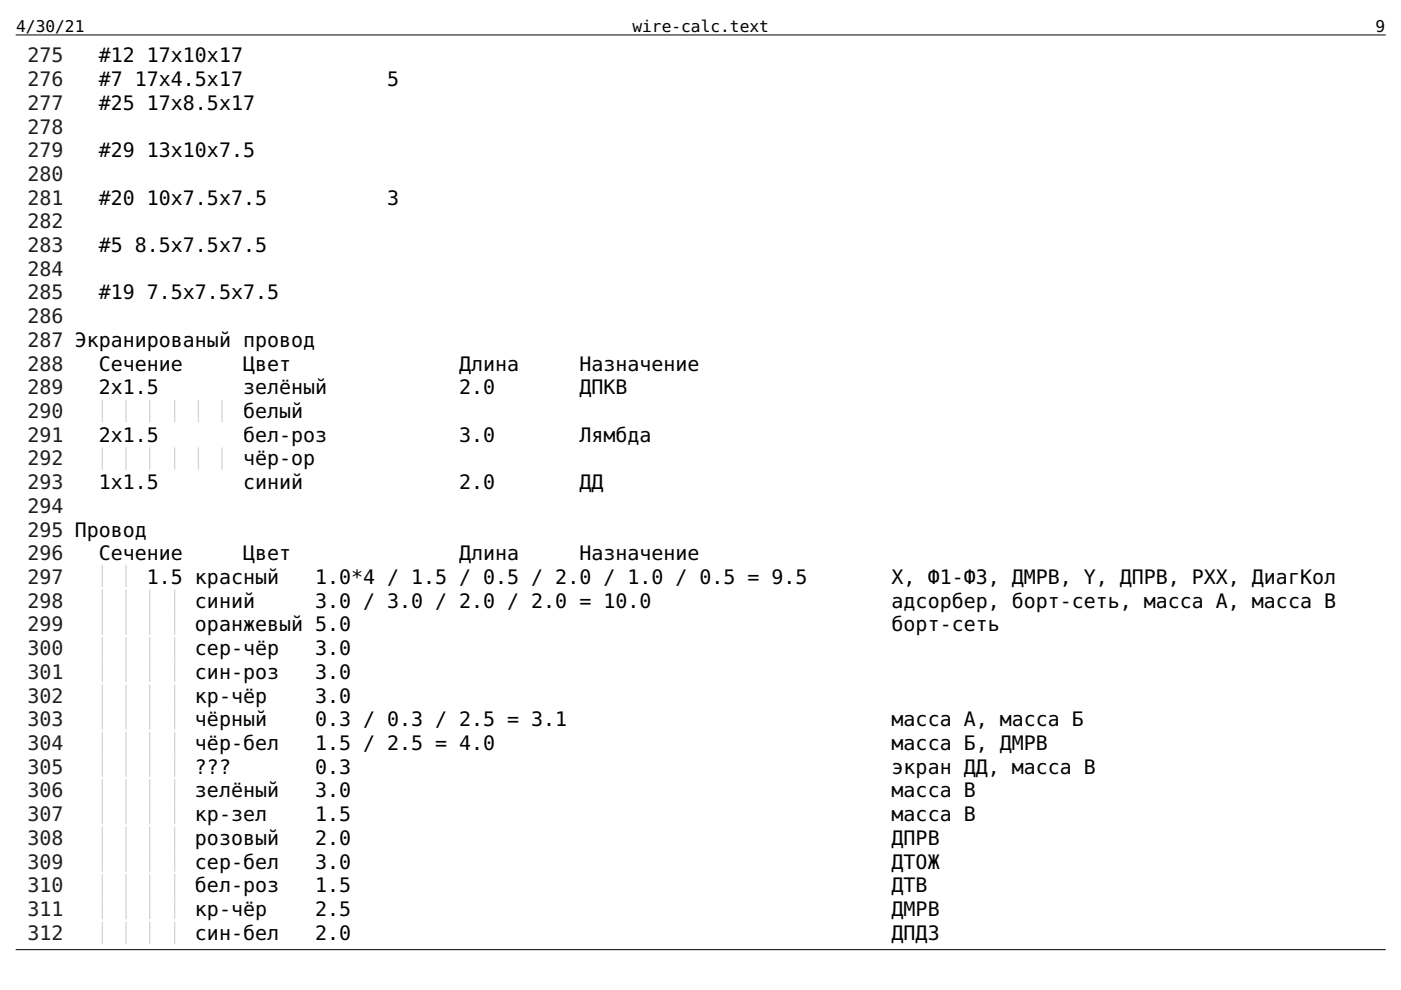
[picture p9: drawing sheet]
<svg xmlns="http://www.w3.org/2000/svg" width="297mm" height="210mm" viewBox="0 0 297 210" stroke-linecap="round" stroke-linejoin="round" font-family="sans-serif">
<defs><g id="words">
<g font-size="4.2" fill="#1f1f1f">
<text x="5.9" y="13.2">275</text>
<text x="5.9" y="18.3">276</text>
<text x="5.9" y="23.3">277</text>
<text x="5.9" y="28.3">278</text>
<text x="5.9" y="33.3">279</text>
<text x="5.9" y="38.4">280</text>
<text x="5.9" y="43.4">281</text>
<text x="5.9" y="48.4">282</text>
<text x="5.9" y="53.4">283</text>
<text x="5.9" y="58.5">284</text>
<text x="5.9" y="63.5">285</text>
<text x="5.9" y="68.5">286</text>
<text x="5.9" y="73.6">287 Экранированый провод</text>
<text x="5.9" y="78.6">288</text>
<text x="5.9" y="83.6">289</text>
<text x="5.9" y="88.6">290</text>
<text x="5.9" y="93.7">291</text>
<text x="5.9" y="98.7">292</text>
<text x="5.9" y="103.7">293</text>
<text x="5.9" y="108.7">294</text>
<text x="5.9" y="113.8">295 Провод</text>
<text x="5.9" y="118.8">296</text>
<text x="5.9" y="123.8">297</text>
<text x="5.9" y="128.9">298</text>
<text x="5.9" y="133.9">299</text>
<text x="5.9" y="138.9">300</text>
<text x="5.9" y="143.9">301</text>
<text x="5.9" y="149">302</text>
<text x="5.9" y="154">303</text>
<text x="5.9" y="159">304</text>
<text x="5.9" y="164">305</text>
<text x="5.9" y="169.1">306</text>
<text x="5.9" y="174.1">307</text>
<text x="5.9" y="179.1">308</text>
<text x="5.9" y="184.2">309</text>
<text x="5.9" y="189.2">310</text>
<text x="5.9" y="194.2">311</text>
<text x="5.9" y="199.2">312</text>
</g>
<g font-size="4.2">
<text x="21" y="13.2">#12</text>
<text x="31.2" y="13.2">17x10x17</text>
<text x="21" y="18.3">#7</text>
<text x="21" y="23.3">#25</text>
<text x="28.6" y="18.3">17x4.5x17</text>
<text x="31.2" y="23.3">17x8.5x17</text>
<text x="82.1" y="18.3">5</text>
<text x="21" y="33.3">#29</text>
<text x="31.2" y="33.3">13x10x7.5</text>
<text x="21" y="43.4">#20</text>
<text x="31.2" y="43.4">10x7.5x7.5</text>
<text x="82.1" y="43.4">3</text>
<text x="21" y="53.4">#5</text>
<text x="28.6" y="53.4">8.5x7.5x7.5</text>
<text x="21" y="63.5">#19</text>
<text x="31.2" y="63.5">7.5x7.5x7.5</text>
<text x="21" y="78.6">Сечение</text>
<text x="21" y="83.6">2x1.5</text>
<text x="51.5" y="78.6">Цвет</text>
<text x="51.5" y="83.6">зелёный</text>
<text x="97.4" y="78.6">Длина</text>
<text x="97.4" y="83.6">2.0</text>
<text x="122.8" y="78.6">Назначение</text>
<text x="122.8" y="83.6">ДПКВ</text>
<text x="51.5" y="88.6">белый</text>
<text x="21" y="93.7">2x1.5</text>
<text x="51.5" y="93.7">бел-роз</text>
<text x="97.4" y="93.7">3.0</text>
<text x="122.8" y="93.7">Лямбда</text>
<text x="51.5" y="98.7">чёр-ор</text>
<text x="21" y="103.7">1x1.5</text>
<text x="51.5" y="103.7">синий</text>
<text x="97.4" y="103.7">2.0</text>
<text x="122.8" y="103.7">ДД</text>
<text x="21" y="118.8">Сечение</text>
<text x="51.5" y="118.8">Цвет</text>
<text x="97.4" y="118.8">Длина</text>
<text x="122.8" y="118.8">Назначение</text>
<text x="31.2" y="123.8">1.5 красный</text>
<text x="66.8" y="123.8">1.0*4 / 1.5 / 0.5 / 2.0 / 1.0 / 0.5 = 9.5</text>
<text x="189" y="123.8">X, Ф1-Ф3, ДМРВ, Y, ДПРВ, РХХ, ДиагКол</text>
<text x="41.3" y="128.9">синий</text>
<text x="66.8" y="128.9">3.0 / 3.0 / 2.0 / 2.0 = 10.0</text>
<text x="189" y="128.9">адсорбер, борт-сеть, масса А, масса В</text>
<text x="41.3" y="133.9">оранжевый 5.0</text>
<text x="189" y="133.9">борт-сеть</text>
<text x="41.3" y="138.9">сер-чёр</text>
<text x="41.3" y="143.9">син-роз</text>
<text x="66.8" y="138.9">3.0</text>
<text x="66.8" y="143.9">3.0</text>
<text x="41.3" y="149">кр-чёр</text>
<text x="66.8" y="149">3.0</text>
<text x="41.3" y="154">чёрный</text>
<text x="66.8" y="154">0.3 / 0.3 / 2.5 = 3.1</text>
<text x="189" y="154">масса А, масса Б</text>
<text x="41.3" y="159">чёр-бел</text>
<text x="66.8" y="159">1.5 / 2.5 = 4.0</text>
<text x="189" y="159">масса Б, ДМРВ</text>
<text x="41.3" y="164">???</text>
<text x="66.8" y="164">0.3</text>
<text x="189" y="164">экран ДД, масса В</text>
<text x="41.3" y="169.1">зелёный</text>
<text x="66.8" y="169.1">3.0</text>
<text x="189" y="169.1">масса В</text>
<text x="41.3" y="174.1">кр-зел</text>
<text x="41.3" y="179.1">розовый</text>
<text x="66.8" y="174.1">1.5</text>
<text x="66.8" y="179.1">2.0</text>
<text x="189" y="174.1">масса В</text>
<text x="189" y="179.1">ДПРВ</text>
<text x="41.3" y="184.2">сер-бел</text>
<text x="66.8" y="184.2">3.0</text>
<text x="189" y="184.2">ДТОЖ</text>
<text x="41.3" y="189.2">бел-роз</text>
<text x="66.8" y="189.2">1.5</text>
<text x="189" y="189.2">ДТВ</text>
<text x="41.3" y="194.2">кр-чёр</text>
<text x="66.8" y="194.2">2.5</text>
<text x="189" y="194.2">ДМРВ</text>
<text x="41.3" y="199.2">син-бел</text>
<text x="66.8" y="199.2">2.0</text>
<text x="189" y="199.2">ДПДЗ</text>
</g>
<g font-size="3.4">
<text x="3.4" y="6.9">4/30/21</text>
<text x="134.1" y="6.9">wire-calc.text</text>
<text x="291.6" y="6.9">9</text>
</g>
</g></defs>
<path d="M3.4 7.4h290.3M3.4 201.3h290.3" fill="none" stroke="#000" stroke-width=".21"/>
<g fill="none" stroke="#d2d2d2" stroke-width=".26" stroke-dasharray=".3 .3" stroke-dashoffset=".3">
<path d="M21.7 84.7v4.7M21.7 94.7v4.8M26.7 84.7v4.7M26.7 94.7v4.8M31.7 84.7v4.7M31.7 94.7v4.8M37 84.7v4.7M37 94.7v4.8M42.1 84.7v4.7M42.1 94.7v4.8M47.1 84.7v4.7M47.1 94.7v4.8"/>
<path d="M21.7 124.9v4.7M21.7 134.9v4.8M26.7 124.9v4.7M26.7 134.9v4.8M31.7 124.9v4.7M31.7 134.9v4.8M37 124.9v4.7M37 134.9v4.8M21.7 145v4.8M21.7 155v4.8M26.7 145v4.8M26.7 155v4.8"/>
<path d="M31.7 145v4.8M31.7 155v4.8M37 145v4.8M37 155v4.8M21.7 165.1v4.8M21.7 175.2v4.7M26.7 165.1v4.8M26.7 175.2v4.7M31.7 165.1v4.8M31.7 175.2v4.7M37 165.1v4.8M37 175.2v4.7"/>
<path d="M21.7 185.2v4.8M21.7 195.3v4.7M26.7 185.2v4.8M26.7 195.3v4.7M31.7 185.2v4.8M31.7 195.3v4.7M37 185.2v4.8M37 195.3v4.7"/>
</g>
<g fill="none" stroke="#d2d2d2" stroke-width=".26" stroke-dasharray=".3 .3">
<path d="M21.7 119.9v4.7M26.7 119.9v4.7M21.7 129.9v4.8M21.7 140v4.7M26.7 129.9v4.8M26.7 140v4.7M31.7 129.9v4.8M31.7 140v4.7M37 129.9v4.8M37 140v4.7M21.7 150v4.8M26.7 150v4.8"/>
<path d="M31.7 150v4.8M37 150v4.8M21.7 160.1v4.7M21.7 170.1v4.8M26.7 160.1v4.7M26.7 170.1v4.8M31.7 160.1v4.7M31.7 170.1v4.8M37 160.1v4.7M37 170.1v4.8M21.7 180.2v4.7M21.7 190.2v4.8"/>
<path d="M26.7 180.2v4.7M26.7 190.2v4.8M31.7 180.2v4.7M31.7 190.2v4.8M37 180.2v4.7M37 190.2v4.8"/>
</g>
<use href="#words"/>
</svg>
